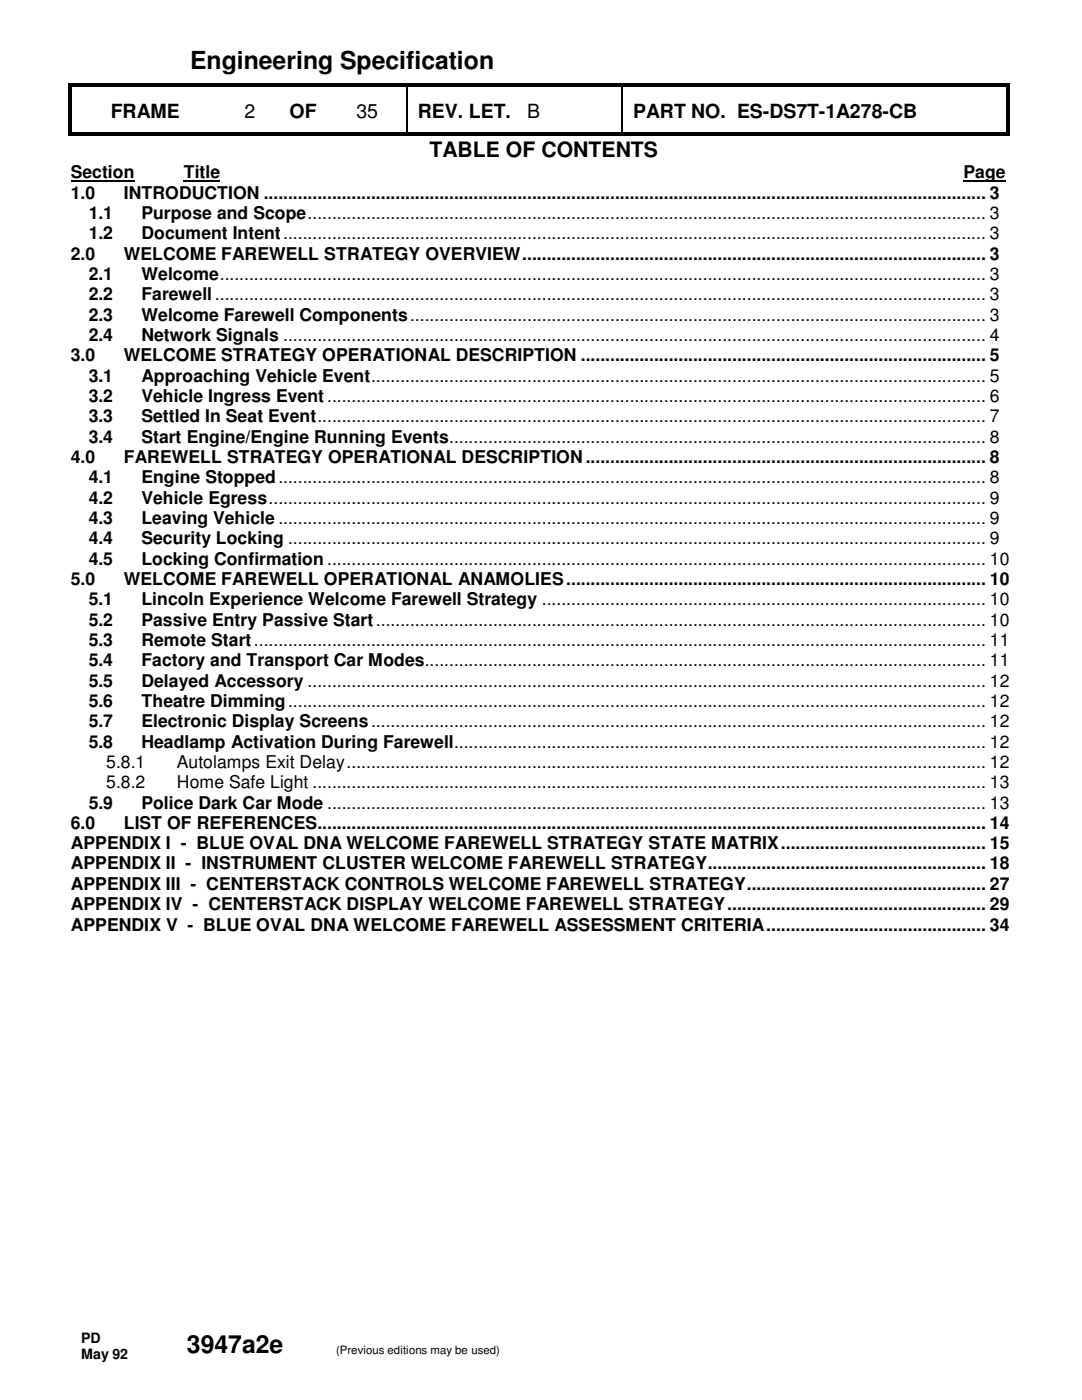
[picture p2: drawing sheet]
<svg xmlns="http://www.w3.org/2000/svg" width="216mm" height="279mm" viewBox="0 0 216 279" stroke-linecap="round" stroke-linejoin="round" font-family="sans-serif">
<defs><g id="words">
<g font-size="5">
<text x="37.9" y="13.8">Engineering Specification</text>
<text x="37.3" y="270">3947a2e</text>
</g>
<text font-size="4.2" x="85.7" y="31.4">TABLE OF CONTENTS</text>
<g font-size="3.9">
<text x="22.1" y="23.5">FRAME</text>
<text x="48.8" y="23.5">2</text>
<text x="57.8" y="23.5">OF</text>
<text x="71.1" y="23.5">35</text>
<text x="83.4" y="23.5">REV. LET.</text>
<text x="105.2" y="23.5">B</text>
<text x="126.3" y="23.5">PART NO. ES-DS7T-1A278-CB</text>
</g>
<g font-size="3.5">
<text x="14.1" y="35.6">Section</text>
<text x="36.7" y="35.6">Title</text>
<text x="192.3" y="35.6">Page</text>
<text x="14.1" y="39.7">1.0</text>
<text x="24.7" y="39.7">INTRODUCTION .................................................................................................................................................... 3</text>
<text x="17.7" y="43.7">1.1</text>
<text x="17.7" y="47.8">1.2</text>
<text x="28.2" y="43.7">Purpose and Scope........................................................................................................................................... 3</text>
<text x="28.2" y="47.8">Document Intent................................................................................................................................................ 3</text>
<text x="14.1" y="51.8">2.0</text>
<text x="24.7" y="51.8">WELCOME FAREWELL STRATEGY OVERVIEW ............................................................................................... 3</text>
<text x="17.7" y="55.9">2.1</text>
<text x="17.7" y="59.9">2.2</text>
<text x="28.2" y="55.9">Welcome............................................................................................................................................................. 3</text>
<text x="28.2" y="59.9">Farewell.............................................................................................................................................................. 3</text>
<text x="17.7" y="64">2.3</text>
<text x="28.2" y="64">Welcome Farewell Components...................................................................................................................... 3</text>
<text x="17.7" y="68.1">2.4</text>
<text x="28.2" y="68.1">Network Signals ................................................................................................................................................ 4</text>
<text x="14.1" y="72.1">3.0</text>
<text x="17.7" y="76.2">3.1</text>
<text x="24.7" y="72.1">WELCOME STRATEGY OPERATIONAL DESCRIPTION ................................................................................... 5</text>
<text x="28.2" y="76.2">Approaching Vehicle Event.............................................................................................................................. 5</text>
<text x="17.7" y="80.2">3.2</text>
<text x="28.2" y="80.2">Vehicle Ingress Event ....................................................................................................................................... 6</text>
<text x="17.7" y="84.3">3.3</text>
<text x="17.7" y="88.3">3.4</text>
<text x="28.2" y="84.3">Settled In Seat Event......................................................................................................................................... 7</text>
<text x="28.2" y="88.3">Start Engine/Engine Running Events.............................................................................................................. 8</text>
<text x="14.1" y="92.4">4.0</text>
<text x="24.7" y="92.4">FAREWELL STRATEGY OPERATIONAL DESCRIPTION .................................................................................. 8</text>
<text x="17.7" y="96.5">4.1</text>
<text x="17.7" y="100.5">4.2</text>
<text x="28.2" y="96.5">Engine Stopped................................................................................................................................................. 8</text>
<text x="28.2" y="100.5">Vehicle Egress................................................................................................................................................... 9</text>
<text x="17.7" y="104.6">4.3</text>
<text x="28.2" y="104.6">Leaving Vehicle ................................................................................................................................................. 9</text>
<text x="17.7" y="108.6">4.4</text>
<text x="17.7" y="112.7">4.5</text>
<text x="28.2" y="108.6">Security Locking ............................................................................................................................................... 9</text>
<text x="28.2" y="112.7">Locking Confirmation ....................................................................................................................................... 10</text>
<text x="14.1" y="116.8">5.0</text>
<text x="24.7" y="116.8">WELCOME FAREWELL OPERATIONAL ANAMOLIES ...................................................................................... 10</text>
<text x="17.7" y="120.8">5.1</text>
<text x="17.7" y="124.8">5.2</text>
<text x="28.2" y="120.8">Lincoln Experience Welcome Farewell Strategy ........................................................................................... 10</text>
<text x="28.2" y="124.8">Passive Entry Passive Start............................................................................................................................. 10</text>
<text x="17.7" y="128.9">5.3</text>
<text x="28.2" y="128.9">Remote Start...................................................................................................................................................... 11</text>
<text x="17.7" y="133">5.4</text>
<text x="17.7" y="137">5.5</text>
<text x="28.2" y="133">Factory and Transport Car Modes................................................................................................................... 11</text>
<text x="28.2" y="137">Delayed Accessory ........................................................................................................................................... 12</text>
<text x="17.7" y="141.1">5.6</text>
<text x="28.2" y="141.1">Theatre Dimming............................................................................................................................................... 12</text>
<text x="17.7" y="145.1">5.7</text>
<text x="17.7" y="149.2">5.8</text>
<text x="28.2" y="145.1">Electronic Display Screens.............................................................................................................................. 12</text>
<text x="28.2" y="149.2">Headlamp Activation During Farewell............................................................................................................. 12</text>
<text x="21.2" y="153.3">5.8.1</text>
<text x="35.3" y="153.3">Autolamps Exit Delay ................................................................................................................................... 12</text>
<text x="17.7" y="161.4">5.9</text>
<text x="21.2" y="157.4">5.8.2</text>
<text x="28.2" y="161.4">Police Dark Car Mode ....................................................................................................................................... 13</text>
<text x="35.3" y="157.4">Home Safe Light .......................................................................................................................................... 13</text>
<text x="14.1" y="165.4">6.0</text>
<text x="24.7" y="165.4">LIST OF REFERENCES......................................................................................................................................... 14</text>
<text x="14.1" y="169.5">APPENDIX I - BLUE OVAL DNA WELCOME FAREWELL STRATEGY STATE MATRIX .......................................... 15</text>
<text x="14.1" y="173.5">APPENDIX II - INSTRUMENT CLUSTER WELCOME FAREWELL STRATEGY ......................................................... 18</text>
<text x="14.1" y="177.6">APPENDIX III - CENTERSTACK CONTROLS WELCOME FAREWELL STRATEGY ................................................. 27</text>
<text x="14.1" y="181.7">APPENDIX IV - CENTERSTACK DISPLAY WELCOME FAREWELL STRATEGY ..................................................... 29</text>
<text x="14.1" y="185.7">APPENDIX V - BLUE OVAL DNA WELCOME FAREWELL ASSESSMENT CRITERIA ............................................. 34</text>
</g>
<g font-size="2.8">
<text x="16.2" y="268.1">PD</text>
<text x="16.2" y="271.3">May 92</text>
</g>
<text font-size="2.3" x="67.1" y="270.2">(Previous editions may be used)</text>
</g></defs>
<g fill="#000">
<path d="M13.5 16.6h.3v.8h-.3zM13.5 16.6h.8v.2h-.8zM14.1 17.1h.2v.3h-.2zM14.3 16.6h.8v.2h-.8zM14.3 17.1h.8v.3h-.8zM44.1 16.6h.8v.2h-.8zM44.1 17.1h.8v.3h-.8zM55.6 16.6h.8v.2h-.8zM55.6 17.1h.8v.3h-.8zM65.3 16.6h.7v.2h-.7zM65.3 17.1h.7v.3h-.7zM81.1 17.4h.3z"/>
<path d="M81.1 16.6h.8v.2h-.8zM81.1 17.1h.8v.3h-.8zM124.1 17.4h.2zM124.1 16.6h.7v.2h-.7zM124.1 17.1h.7v.3h-.7zM200.7 16.6h.8v.2h-.8zM200.7 17.1h.3v.3h-.3zM201.3 16.6h.2v.8h-.2zM13.5 26.4h.3v.7h-.3zM13.5 26.9h.8v.2h-.8zM14.1 26.4h.2v.2h-.2zM43.9 26.4h.7v.2h-.7z"/>
<path d="M43.9 26.9h.7v.2h-.7zM55.4 26.4h.7v.2h-.7zM55.4 26.9h.7v.2h-.7zM65 26.4h.8v.2h-.8zM65 26.9h.8v.2h-.8zM81.1 26.4h.8v.2h-.8zM81.1 26.9h.8v.2h-.8zM124.1 26.4h.7v.2h-.7zM124.1 26.9h.7v.2h-.7zM200.7 26.9h.8v.2h-.8zM200.7 26.4h.3v.2h-.3zM201.3 26.4h.2v.7h-.2z"/>
</g>
<g fill="none" stroke="#000" stroke-width=".25">
<path d="M13.7 17.4v9M14.2 17.4v9M15.1 16.7h29M15.1 17.2h29M44.9 16.7h10.7M44.9 17.2h10.7M56.4 16.7h8.9M56.4 17.2h8.9M66 16.7h15.1M66 17.2h15.1M81.2 17.4v9M81.9 16.7h42.2"/>
<path d="M81.9 17.2h42.2M124.2 17.4v9M124.8 16.7h75.9M124.8 17.2h75.9M200.9 17.4v9M201.4 17.4v9M14.3 27h29.8M14.3 26.5h29.8M44.6 27h11M44.6 26.5h11M56.1 27h9.2M56.1 26.5h9.2"/>
<path d="M65.8 27h15.3M65.8 26.5h15.3M81.9 27h42.2M81.9 26.5h42.2M124.8 27h75.9M124.8 26.5h75.9"/>
</g>
<path d="M14.1 36.2h12.7M36.7 36.2h7.2M192.3 36.2h8.4" fill="none" stroke="#000" stroke-width=".38"/>
<use href="#words"/>
</svg>
